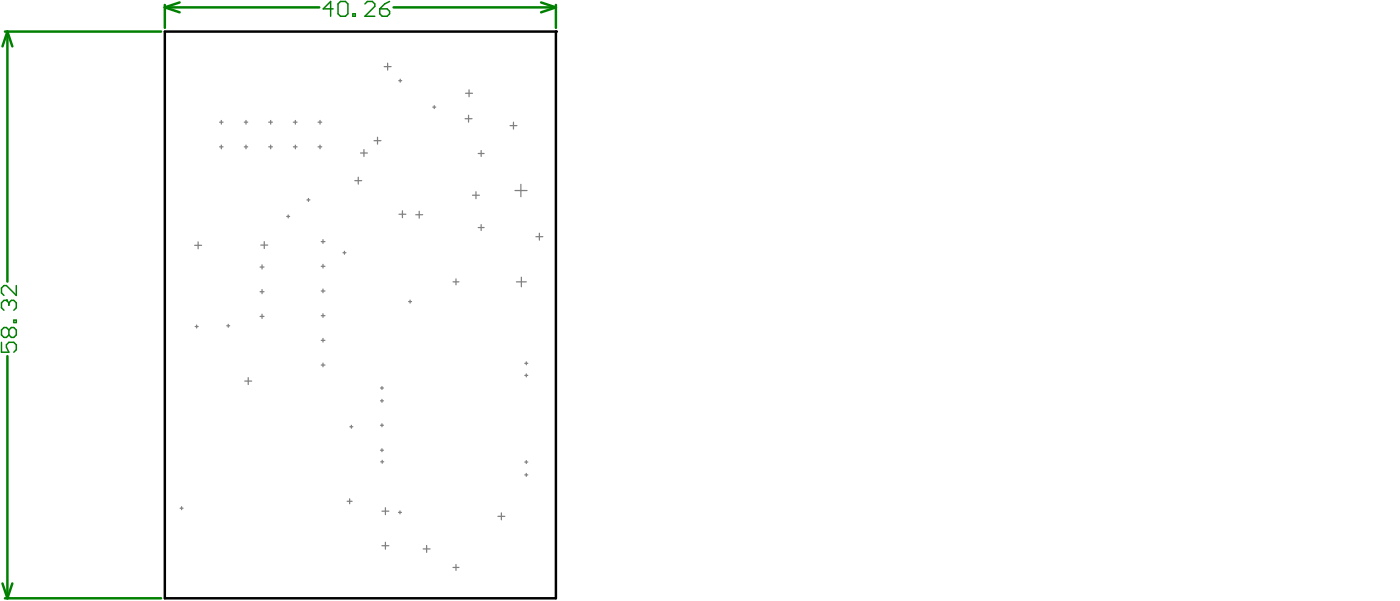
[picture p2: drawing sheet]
<svg xmlns="http://www.w3.org/2000/svg" width="480mm" height="206mm" viewBox="0 0 480 206" stroke-linecap="round" stroke-linejoin="round" font-family="sans-serif">
<path d="M56.5 10.8h134v193.9h-134z" fill="none" stroke="#000" stroke-width=".85"/>
<circle cx="190.5" cy="10.8" r=".42" fill="#000"/>
<g fill="none" stroke="#008000" stroke-width=".85">
<path d="M1.7 10.8h53.5M2.5 10.8l1.7 5.1M2.5 10.8v85.6M2.5 10.8l-1.7 5.1M56.5 1.7v7.8M56.5 2.5l5.1 1.7M56.5 2.5h52.9M61.6 .8l-5.1 1.7M134.9 2.5h55.6M185.4 .8l5.1 1.7M190.5 2.5l-5.1 1.7M190.5 1.7v7.8"/>
<path d="M2.5 121.9v82.8M.8 199.7l1.7 5M4.2 199.7l-1.7 5M1.7 204.7h53.5"/>
</g>
<path d="M114.2 3h-3.4l2.5-2.5v5.1M115.8 1.3l.9-.8h1.7l.8 .8v3.4l-.8 .9h-1.7l-.9-.9zM120.9 4.7h.9v.9h-.9zM125.1 1.3l.8-.8h1.7l.8 .8v.9l-3.3 3.4h3.3M130.1 3h2.6l.8 .9v.8l-.8 .9h-1.7l-.9-.9zM133.5 .5l-1.7 .8-1.7 1.7M.5 117.1v3.4h2.5l-.8-1.7v-.8l.8-.9h1.7l.9 .9v1.7l-.9 .8M2.2 102.8h-.8l-.9 .8v1.7l.9 .9M3 112.9l-.8-.8h-.8l-.9 .8v1.7l.9 .9h.8l.8-.9M3 112.9l.9-.8h.8l.9 .8v1.7l-.9 .9h-.8l-.9-.9M3 112.9v1.7M4.7 109.5h.9v.9h-.9z" fill="none" stroke="#008000" stroke-width=".51"/>
<circle cx="2.2" cy="102.8" r=".25" fill="#008000"/>
<path d="M5.6 97.7v3.4l-3.4-3.4h-.8l-.9 .9v1.7l.9 .8M2.2 102.8l.8 .8M3 103.6v.9M3 103.6l.9-.8h.8l.9 .8v1.7l-.9 .9" fill="none" stroke="#008000" stroke-width=".51"/>
<g fill="none" stroke="#808080" stroke-width=".42">
<path d="M131.7 22.8h2.3M132.8 21.6v2.4M136.6 27.6h1.1M137.2 27.1v1M148.3 36.7h1M148.8 36.1v1.1M159.6 31.9h2.3M160.6 39.4v2.4M160.7 30.7v2.4M75.3 50.3h1.1M75.3 41.8h1.1M75.8 41.2v1.3"/>
<path d="M75.8 49.7v1.2M83.7 50.3h1.2M83.7 41.8h1.2M84.3 41.2v1.3M84.3 49.7v1.2M92.1 50.3h1.3M92.1 41.8h1.3M92.8 41.2v1.3M92.8 49.7v1.2M100.5 50.3h1.3M100.5 41.8h1.3M101.2 41.2v1.3"/>
<path d="M101.2 49.7v1.2M109 50.3h1.3M109 41.8h1.3M109.7 41.2v1.3M109.7 49.7v1.2M123.5 52.4h2.4M124.7 51.2v2.3M128.2 48.1h2.4M129.4 47v2.3M159.4 40.6h2.4M163.9 52.5h2M164.9 51.5v2"/>
<path d="M174.8 43h2.3M176 41.8v2.4M98.3 74.1h1M98.8 73.6v1M105.2 68.4h1M105.7 67.9v1M121.6 61.8h2.4M122.8 60.6v2.4M136.7 73.3h2.4M137.9 72.1v2.4M142.5 73.5h2.3M143.7 72.3v2.4"/>
<path d="M161.9 66.8h2.4M163.1 65.6v2.4M163.9 77.9h2M164.9 76.9v2M176.5 65.2h4.1M178.5 63.1v4.2M184.8 79.8v2.4M66.7 84h2.4M67.9 82.8v2.3M89.1 91.4h1.4M89.1 99.8h1.4M89.4 83.9h2.3"/>
<path d="M89.8 90.6v1.5M89.8 99.1v1.4M90.6 82.7v2.4M110.1 82.7h1.3M110.1 91.1h1.3M110.1 99.6h1.3M110.7 82v1.3M110.7 90.5v1.2M110.7 98.9v1.3M117.5 86.5h1.1M118 86v1M155.2 96.5h2.1"/>
<path d="M156.3 95.4v2.1M177 96.5h3.4M178.7 94.9v3.2M183.7 81h2.3M66.9 111.7h1M67.4 111.2v1.1M77.7 111.5h1M78.2 111v1M89.1 108.3h1.4M89.8 107.5v1.5M110.1 108h1.3M110.1 116.5h1.3"/>
<path d="M110.7 107.4v1.2M110.7 115.8v1.3M140 103.2h1M140.5 102.7v1M83.9 130.4h2.3M85.1 129.2v2.4M110.1 124.9h1.3M110.7 124.2v1.3M130.4 132.8h1M130.4 137.2h1M130.9 132.3v1M130.9 136.7v1"/>
<path d="M179.9 124.3h1M179.9 128.5h1M180.4 123.8v1M180.4 128v1M119.9 146h1M120.4 145.5v1M130.4 145.5h1M130.4 154.1h1M130.5 158h1M130.9 145v1M130.9 153.6v1M131 157.5v1"/>
<path d="M179.9 158.1h1M180.4 157.6v1M61.7 173.9h1M62.2 173.4v1M119 171.5h1.7M119.8 170.7v1.7M130.9 174.9h2.4M132.1 173.7v2.4M136.6 175.3h1M137.1 174.8v1.1M170.6 176.7h2.4M171.8 175.5v2.4"/>
<path d="M179.9 162.5h1M180.4 162v1M130.9 186.8h2.4M132.1 185.6v2.3M145 187.8h2.4M146.2 186.7v2.3M155.2 194.2h2.1M156.3 193.2v2"/>
</g>
</svg>
